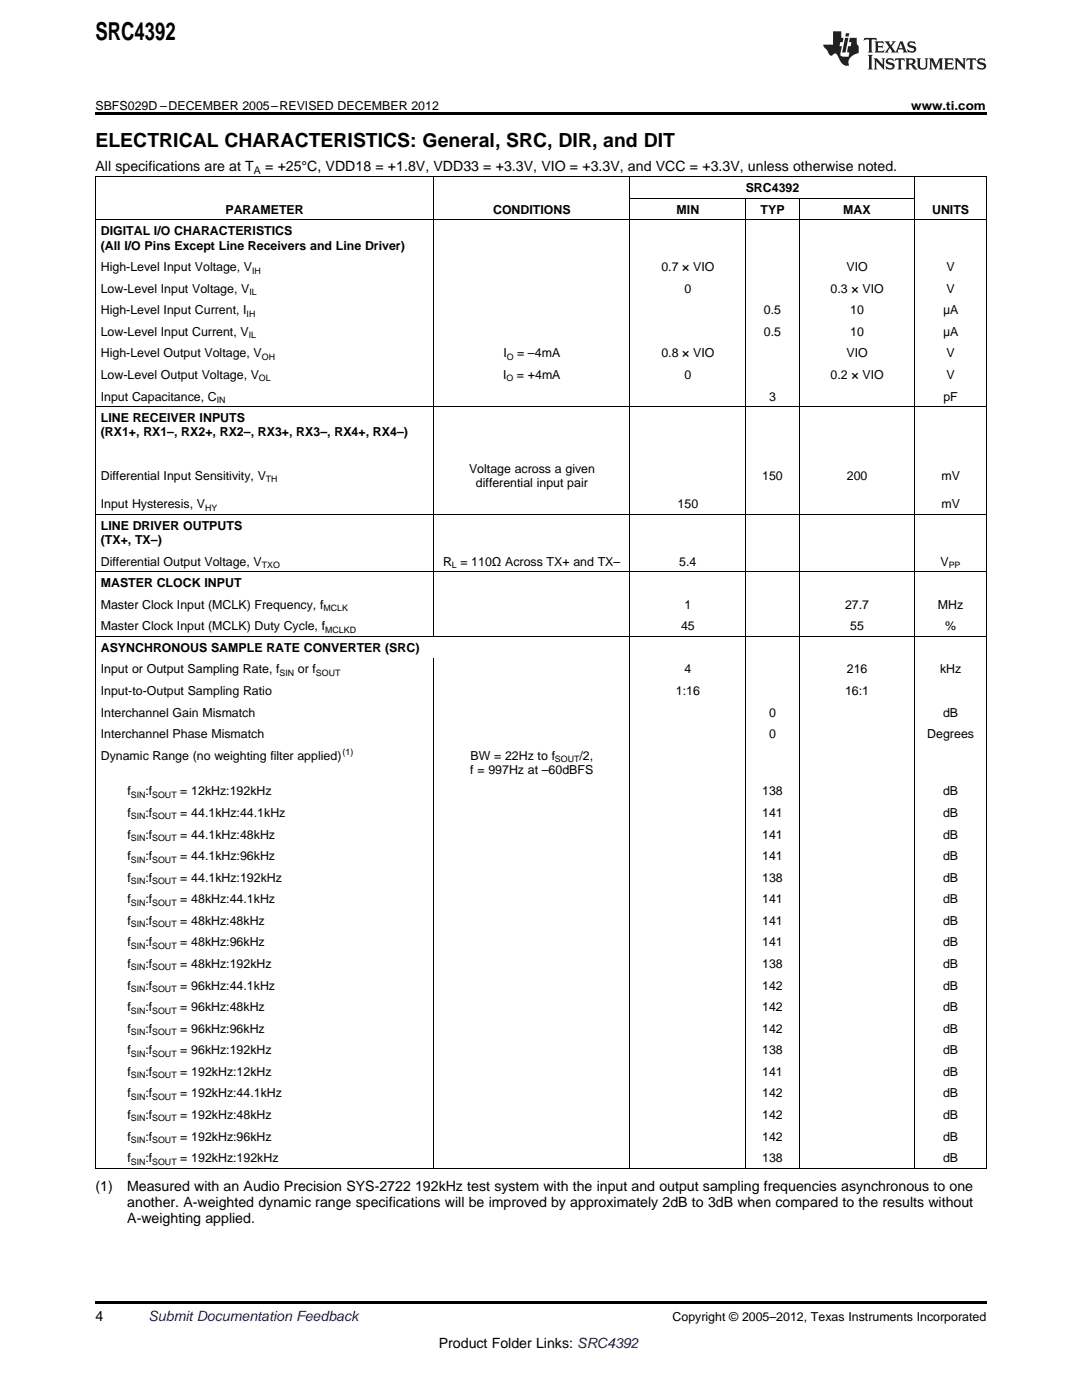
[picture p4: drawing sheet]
<svg xmlns="http://www.w3.org/2000/svg" width="216mm" height="279mm" viewBox="0 0 216 279" stroke-linecap="round" stroke-linejoin="round" font-family="sans-serif">
<defs><g id="words">
<text font-size="4.9" x="19" y="7.9">SRC4392</text>
<text font-size="3.9" x="19" y="29.3">ELECTRICAL CHARACTERISTICS: General, SRC, DIR, and DIT</text>
<g font-size="2.8">
<text x="19" y="34.1">All specifications are at T</text>
<text x="52.9" y="34.1">= +25°C, VDD18 = +1.8V, VDD33 = +3.3V, VIO = +3.3V, and VCC = +3.3V, unless otherwise noted.</text>
<text x="19" y="237.8">(1)</text>
<text x="25.4" y="237.8">Measured with an Audio Precision SYS-2722</text>
<text x="82.8" y="237.8">192kHz test system with the input and output sampling frequencies asynchronous to one</text>
<text x="25.4" y="240.9">another. A-weighted dynamic range specifications will be improved by approximately 2dB to 3dB when compared to the results without</text>
<text x="25.4" y="244.1">A-weighting applied.</text>
<text x="19" y="263.6">4</text>
<text x="87.6" y="269">Product Folder Links: SRC4392</text>
</g>
<text font-size="2.8" fill="#0000c8" x="29.6" y="263.6">Submit Documentation Feedback</text>
<g font-size="2.5">
<text x="19" y="21.9">SBFS029D –DECEMBER 2005–REVISED DECEMBER 2012</text>
<text x="181.8" y="21.9">www.ti.com</text>
<text x="148.8" y="38.4">SRC4392</text>
<text x="20.1" y="47">DIGITAL I/O CHARACTERISTICS</text>
<text x="45" y="42.7">PARAMETER</text>
<text x="98.4" y="42.7">CONDITIONS</text>
<text x="135" y="42.7">MIN</text>
<text x="151.8" y="42.7">TYP</text>
<text x="168.3" y="42.7">MAX</text>
<text x="186" y="42.7">UNITS</text>
<text x="20.1" y="49.8">(All I/O Pins Except Line Receivers and Line Driver)</text>
<text x="20.1" y="54.1">High-Level Input Voltage, V</text>
<text x="20.1" y="58.4">Low-Level Input Voltage, V</text>
<text x="132" y="54.1">0.7 × VIO</text>
<text x="136.6" y="58.4">0</text>
<text x="165.7" y="58.4">0.3 × VIO</text>
<text x="168.9" y="54.1">VIO</text>
<text x="188.9" y="54.1">V</text>
<text x="188.9" y="58.4">V</text>
<text x="20.1" y="62.7">High-Level Input Current, I</text>
<text x="152.4" y="62.7">0.5</text>
<text x="169.7" y="62.7">10</text>
<text x="188.2" y="62.7">μA</text>
<text x="20.1" y="67">Low-Level Input Current, V</text>
<text x="20.1" y="71.3">High-Level Output Voltage, V</text>
<text x="100.4" y="71.3">I</text>
<text x="103.2" y="71.3">= –4mA</text>
<text x="132" y="71.3">0.8 × VIO</text>
<text x="152.4" y="67">0.5</text>
<text x="168.9" y="71.3">VIO</text>
<text x="169.7" y="67">10</text>
<text x="188.2" y="67">μA</text>
<text x="188.9" y="71.3">V</text>
<text x="20.1" y="75.6">Low-Level Output Voltage, V</text>
<text x="100.4" y="75.6">I</text>
<text x="103.2" y="75.6">= +4mA</text>
<text x="136.6" y="75.6">0</text>
<text x="165.7" y="75.6">0.2 × VIO</text>
<text x="188.9" y="75.6">V</text>
<text x="20.1" y="79.9">Input Capacitance, C</text>
<text x="153.5" y="79.9">3</text>
<text x="188.2" y="79.9">pF</text>
<text x="20.1" y="84.2">LINE RECEIVER INPUTS</text>
<text x="20.1" y="87.1">(RX1+, RX1–, RX2+, RX2–, RX3+, RX3–, RX4+, RX4–)</text>
<text x="20.1" y="95.7">Differential Input Sensitivity, V</text>
<text x="93.6" y="94.3">Voltage across a given</text>
<text x="152.1" y="95.7">150</text>
<text x="169" y="95.7">200</text>
<text x="187.9" y="95.7">mV</text>
<text x="20.1" y="101.5">Input Hysteresis, V</text>
<text x="95" y="97.2">differential input pair</text>
<text x="135.2" y="101.5">150</text>
<text x="187.9" y="101.5">mV</text>
<text x="20.1" y="105.8">LINE DRIVER OUTPUTS</text>
<text x="20.1" y="108.6">(TX+, TX–)</text>
<text x="20.1" y="112.9">Differential Output Voltage, V</text>
<text x="88.4" y="112.9">R = 110Ω Across TX+ and TX–</text>
<text x="135.5" y="112.9">5.4</text>
<text x="187.7" y="112.9">V</text>
<text x="20.1" y="117.2">MASTER CLOCK INPUT</text>
<text x="20.1" y="121.5">Master Clock Input (MCLK) Frequency, f</text>
<text x="20.1" y="125.8">Master Clock Input (MCLK) Duty Cycle, f</text>
<text x="135.9" y="125.8">45</text>
<text x="136.6" y="121.5">1</text>
<text x="168.6" y="121.5">27.7</text>
<text x="169.7" y="125.8">55</text>
<text x="187.1" y="121.5">MHz</text>
<text x="188.6" y="125.8">%</text>
<text x="20.1" y="130.1">ASYNCHRONOUS SAMPLE RATE CONVERTER (SRC)</text>
<text x="20.1" y="134.4">Input or Output Sampling Rate, f</text>
<text x="59.4" y="134.4">or f</text>
<text x="136.6" y="134.4">4</text>
<text x="169" y="134.4">216</text>
<text x="187.6" y="134.4">kHz</text>
<text x="20.1" y="138.7">Input-to-Output Sampling Ratio</text>
<text x="20.1" y="143">Interchannel Gain Mismatch</text>
<text x="134.9" y="138.7">1:16</text>
<text x="153.5" y="143">0</text>
<text x="168.6" y="138.7">16:1</text>
<text x="188.2" y="143">dB</text>
<text x="20.1" y="147.3">Interchannel Phase Mismatch</text>
<text x="153.5" y="147.3">0</text>
<text x="185" y="147.3">Degrees</text>
<text x="20.1" y="151.6">Dynamic Range (no weighting filter applied)</text>
<text x="93.8" y="154.4">f = 997Hz at –60dBFS</text>
<text x="93.9" y="151.6">BW = 22Hz to f</text>
<text x="115.6" y="151.6">/2,</text>
<text x="25.4" y="158.8">f</text>
<text x="29" y="158.8">:f</text>
<text x="36" y="158.8">= 12kHz:192kHz</text>
<text x="152.1" y="158.8">138</text>
<text x="188.2" y="158.8">dB</text>
<text x="25.4" y="163.1">f</text>
<text x="25.4" y="167.4">f</text>
<text x="29" y="163.1">:f</text>
<text x="29" y="167.4">:f</text>
<text x="36" y="163.1">= 44.1kHz:44.1kHz</text>
<text x="36" y="167.4">= 44.1kHz:48kHz</text>
<text x="152.1" y="163.1">141</text>
<text x="152.1" y="167.4">141</text>
<text x="188.2" y="163.1">dB</text>
<text x="188.2" y="167.4">dB</text>
<text x="25.4" y="171.7">f</text>
<text x="29" y="171.7">:f</text>
<text x="36" y="171.7">= 44.1kHz:96kHz</text>
<text x="152.1" y="171.7">141</text>
<text x="188.2" y="171.7">dB</text>
<text x="25.4" y="176">f</text>
<text x="29" y="176">:f</text>
<text x="36" y="176">= 44.1kHz:192kHz</text>
<text x="152.1" y="176">138</text>
<text x="188.2" y="176">dB</text>
<text x="25.4" y="180.3">f</text>
<text x="25.4" y="184.6">f</text>
<text x="29" y="180.3">:f</text>
<text x="29" y="184.6">:f</text>
<text x="36" y="180.3">= 48kHz:44.1kHz</text>
<text x="36" y="184.6">= 48kHz:48kHz</text>
<text x="152.1" y="180.3">141</text>
<text x="152.1" y="184.6">141</text>
<text x="188.2" y="180.3">dB</text>
<text x="188.2" y="184.6">dB</text>
<text x="25.4" y="188.9">f</text>
<text x="29" y="188.9">:f</text>
<text x="36" y="188.9">= 48kHz:96kHz</text>
<text x="152.1" y="188.9">141</text>
<text x="188.2" y="188.9">dB</text>
<text x="25.4" y="193.2">f</text>
<text x="25.4" y="197.5">f</text>
<text x="29" y="193.2">:f</text>
<text x="29" y="197.5">:f</text>
<text x="36" y="193.2">= 48kHz:192kHz</text>
<text x="36" y="197.5">= 96kHz:44.1kHz</text>
<text x="152.1" y="193.2">138</text>
<text x="152.1" y="197.5">142</text>
<text x="188.2" y="193.2">dB</text>
<text x="188.2" y="197.5">dB</text>
<text x="25.4" y="201.8">f</text>
<text x="29" y="201.8">:f</text>
<text x="36" y="201.8">= 96kHz:48kHz</text>
<text x="152.1" y="201.8">142</text>
<text x="188.2" y="201.8">dB</text>
<text x="25.4" y="206.1">f</text>
<text x="29" y="206.1">:f</text>
<text x="36" y="206.1">= 96kHz:96kHz</text>
<text x="152.1" y="206.1">142</text>
<text x="188.2" y="206.1">dB</text>
<text x="25.4" y="210.4">f</text>
<text x="25.4" y="214.7">f</text>
<text x="29" y="210.4">:f</text>
<text x="29" y="214.7">:f</text>
<text x="36" y="210.4">= 96kHz:192kHz</text>
<text x="36" y="214.7">= 192kHz:12kHz</text>
<text x="152.1" y="210.4">138</text>
<text x="152.1" y="214.7">141</text>
<text x="188.2" y="210.4">dB</text>
<text x="188.2" y="214.7">dB</text>
<text x="25.4" y="219">f</text>
<text x="29" y="219">:f</text>
<text x="36" y="219">= 192kHz:44.1kHz</text>
<text x="152.1" y="219">142</text>
<text x="188.2" y="219">dB</text>
<text x="25.4" y="223.3">f</text>
<text x="25.4" y="227.6">f</text>
<text x="29" y="223.3">:f</text>
<text x="29" y="227.6">:f</text>
<text x="36" y="223.3">= 192kHz:48kHz</text>
<text x="36" y="227.6">= 192kHz:96kHz</text>
<text x="152.1" y="223.3">142</text>
<text x="152.1" y="227.6">142</text>
<text x="188.2" y="223.3">dB</text>
<text x="188.2" y="227.6">dB</text>
<text x="25.4" y="231.9">f</text>
<text x="29" y="231.9">:f</text>
<text x="36" y="231.9">= 192kHz:192kHz</text>
<text x="152.1" y="231.9">138</text>
<text x="188.2" y="231.9">dB</text>
<text x="134.2" y="263.6">Copyright © 2005–2012, Texas Instruments Incorporated</text>
</g>
<text font-size="2.1" x="50.7" y="34.6">A</text>
<g font-size="1.8">
<text x="49.8" y="58.9">IL</text>
<text x="50.3" y="54.6">IH</text>
<text x="49.2" y="63.2">IH</text>
<text x="49.6" y="67.5">IL</text>
<text x="52.2" y="71.8">OH</text>
<text x="101.1" y="71.8">O</text>
<text x="51.7" y="76.1">OL</text>
<text x="101.1" y="76.1">O</text>
<text x="43.3" y="80.4">IN</text>
<text x="40.9" y="102">HY</text>
<text x="53.1" y="96.2">TH</text>
<text x="52.2" y="113.4">TXO</text>
<text x="90.2" y="113.4">L</text>
<text x="189.3" y="113.4">PP</text>
<text x="64.6" y="122">MCLK</text>
<text x="64.9" y="126.3">MCLKD</text>
<text x="55.8" y="134.9">SIN</text>
<text x="63" y="134.9">SOUT</text>
<text x="68.3" y="150.6">(1)</text>
<text x="110.7" y="152.1">SOUT</text>
<text x="26.1" y="159.2">SIN</text>
<text x="30.4" y="159.2">SOUT</text>
<text x="26.1" y="163.5">SIN</text>
<text x="26.1" y="167.9">SIN</text>
<text x="30.4" y="163.5">SOUT</text>
<text x="30.4" y="167.9">SOUT</text>
<text x="26.1" y="172.2">SIN</text>
<text x="30.4" y="172.2">SOUT</text>
<text x="26.1" y="176.5">SIN</text>
<text x="30.4" y="176.5">SOUT</text>
<text x="26.1" y="180.8">SIN</text>
<text x="26.1" y="185.1">SIN</text>
<text x="30.4" y="180.8">SOUT</text>
<text x="30.4" y="185.1">SOUT</text>
<text x="26.1" y="189.4">SIN</text>
<text x="30.4" y="189.4">SOUT</text>
<text x="26.1" y="193.7">SIN</text>
<text x="26.1" y="198">SIN</text>
<text x="30.4" y="193.7">SOUT</text>
<text x="30.4" y="198">SOUT</text>
<text x="26.1" y="202.3">SIN</text>
<text x="30.4" y="202.3">SOUT</text>
<text x="26.1" y="206.6">SIN</text>
<text x="30.4" y="206.6">SOUT</text>
<text x="26.1" y="210.9">SIN</text>
<text x="26.1" y="215.2">SIN</text>
<text x="30.4" y="210.9">SOUT</text>
<text x="30.4" y="215.2">SOUT</text>
<text x="26.1" y="219.5">SIN</text>
<text x="30.4" y="219.5">SOUT</text>
<text x="26.1" y="223.8">SIN</text>
<text x="30.4" y="223.8">SOUT</text>
<text x="26.1" y="228.1">SIN</text>
<text x="26.1" y="232.4">SIN</text>
<text x="30.4" y="228.1">SOUT</text>
<text x="30.4" y="232.4">SOUT</text>
</g>
</g></defs>
<g fill="#231f20">
<path d="M172.5 7.6l-.1 .5 .4-.2h.6v.1v2.1l-.2 .4h.9l-.2-.4v-2.1l.1-.1h.5l.5 .2-.2-.5zM174.5 8.3l.2 .3v1.5l-.2 .4h1.8l.2-.6a1.04 1.04 0 0 1-1.3 .2v-.7h.6l.3 .2v-.6l-.3 .2h-.6v-.6l.8-.1 .4 .3-.2-.5zM176.5 8.3l.9 1.1-.9 1.1h.8l-.2-.2 .4-.7 .5 .7-.2 .2h1.5l-.2-.2 .2-.4h.9l.1 .4-.2 .2h1l-.3-.3-.7-1.9h-.5l-.9 2-.8-1 .9-1h-.8l.1 .3-.4 .5-.3-.6 .1-.2zM179.7 8.6l.4 1h-.7zM181.3 8.4a.63 .63 0 0 0-.2 .7 .63 .63 0 0 0 .6 .4l.6 .2 .1 .2a.75 .75 0 0 1-.7 .4 .75 .75 0 0 1-.6-.5l.1 .7 .1-.1a1.11 1.11 0 0 0 1.5-.6 1.13 1.13 0 0 0-1.2-.8l-.1-.4a1.04 1.04 0 0 1 1.2 .2l-.2-.5-.2 .1-.4-.2zM173.2 10.9l.2 .4v2.2l-.2 .4h1l-.3-.4v-2.2l.3-.4zM174.3 11.6l.3 .4v1.5l-.3 .4h.8l-.2-.4v-1.3l1.5 1.7v-1.9l.2-.4h-.7l.2 .4v.9l-1.1-1.3zM177 11.8a.62 .62 0 0 0-.2 .7 .62 .62 0 0 0 .6 .4l.6 .1 .1 .3a.76 .76 0 0 1-.7 .3 .76 .76 0 0 1-.7-.4l.2 .7 .1-.1a1.11 1.11 0 0 0 1.5-.6 1.13 1.13 0 0 0-1.2-.8l-.1-.4a1.04 1.04 0 0 1 1.2 .2l-.2-.6-.2 .1-.5-.1zM178.7 11.6l-.2 .6a.61 .61 0 0 1 .8-.3v1.6l-.2 .4h.9l-.2-.4v-1.6a.63 .63 0 0 1 .7 .3l-.1-.6zM180.6 11.6l.3 .4v1.5l-.3 .4h1l-.2-.2-.1-.8 .6 .2a.76 .76 0 0 0 1.2 .7l-1-1a.58 .58 0 0 0 .6-.5 .58 .58 0 0 0-.5-.6zM181.4 11.9h.1a.45 .45 0 0 1 .5 .1 .45 .45 0 0 1 .1 .5l-.8 .2zM182.9 11.6l.2 .2a2.17 2.17 0 0 0 .3 1.9 .99 .99 0 0 0 1.6-.6v-1.1l.2-.4h-.7l.2 .2a1.92 1.92 0 0 1-.2 1.8 .6 .6 0 0 1-.9-.5v-1.1l.2-.4zM185.4 11.6l.2 .4v1.5l-.2 .4h.7l-.2-.4v-1.4l.8 1.8 .8-1.8v1.4l-.2 .4h.9l-.2-.4v-1.5l.2-.4h-.8l-.6 1.5-.6-1.5zM188.4 11.6l.2 .4v1.5l-.2 .4h1.8l.1-.6a1.04 1.04 0 0 1-1.2 .1v-.6h.5l.4 .2v-.6l-.4 .2h-.5v-.7h.8l.3 .3-.1-.6zM190.5 11.6l.2 .4v1.5l-.2 .4h.7l-.2-.4v-1.3l1.5 1.7v-1.9l.2-.4h-.7l.2 .4v.9l-1.1-1.3zM192.9 11.6l-.1 .6a.61 .61 0 0 1 .7-.3l.1 1.6-.3 .4h1l-.3-.4 .1-1.6a.63 .63 0 0 1 .7 .3l-.1-.6zM195.2 11.8a.62 .62 0 0 0-.2 .7 .62 .62 0 0 0 .6 .4l.6 .1 .1 .3a.76 .76 0 0 1-.7 .3 .76 .76 0 0 1-.6-.4l.1 .7 .1-.1a1.11 1.11 0 0 0 1.6-.6 1.13 1.13 0 0 0-1.3-.8l-.1-.4a1.04 1.04 0 0 1 1.2 .2l-.1-.6-.2 .1-.5-.1z"/>
<path d="M166.2 6.3v2.6h-1.9v.4l.8 .9a.91 .91 0 0 0 1 .8 .56 .56 0 0 1 .5-.3 .56 .56 0 0 1 .5 .3l.4 .8a1.53 1.53 0 0 0 1.9 1.2 1.54 1.54 0 0 1 1-2.1l.9-.3v-1.4a1.52 1.52 0 0 1-.4-1.6h-1.3l-.2 .8h.5l-.2 .8h-.5l-.1 1v.2l.4 .1-.2 .8a1.93 1.93 0 0 1-1.6-.3l.3-1.8h-.5l.2-.8h.4l.2-.8h-.4v-1.3zM168.6 7.6l-.6 2.9h.7l.6-2.9zM168.8 6.6l-.1 .7h.6l.2-.7z"/>
</g>
<g fill="#000">
<path d="M19 22.5h177.8v.5h-177.8zM19 89.8h.2v1.5h-.2zM19 88.3h.2v1.5h-.2zM86.5 89.8h.1v1.5h-.1zM86.5 88.3h.1v1.5h-.1zM125.6 89.8h.1v1.5h-.1zM125.6 88.3h.1v1.5h-.1zM148.7 89.8h.1v1.5h-.1zM148.7 88.3h.1v1.5h-.1zM159.4 89.8h.1v1.5h-.1zM159.4 88.3h.1v1.5h-.1zM182.5 89.8h.1v1.5h-.1z"/>
<path d="M182.5 88.3h.1v1.5h-.1zM196.7 89.8h.1v1.5h-.1zM196.7 88.3h.1v1.5h-.1zM19 259.7h177.8v.5h-177.8z"/>
</g>
<g fill="none" stroke="#000" stroke-width=".2">
<path d="M19 35.3h177.8M19.1 35.3v53M86.6 35.3v53M125.7 35.3v53M125.7 39.6h56.9M148.8 39.7v48.6M159.4 39.7v48.6M182.5 35.3v53M196.8 35.3v53M19 43.9h177.8M19 81.2h177.8M19.1 91.3v141.9"/>
<path d="M86.6 91.3v35.8M125.7 91.3v141.9M148.8 91.3v141.9M159.4 91.3v141.9M182.5 91.3v141.9M196.8 91.3v141.9M19 114.1h177.8M19 102.7h177.8M19 127h177.8M86.6 131.4v101.8M19 233.1h177.8"/>
</g>
<use href="#words"/>
</svg>
